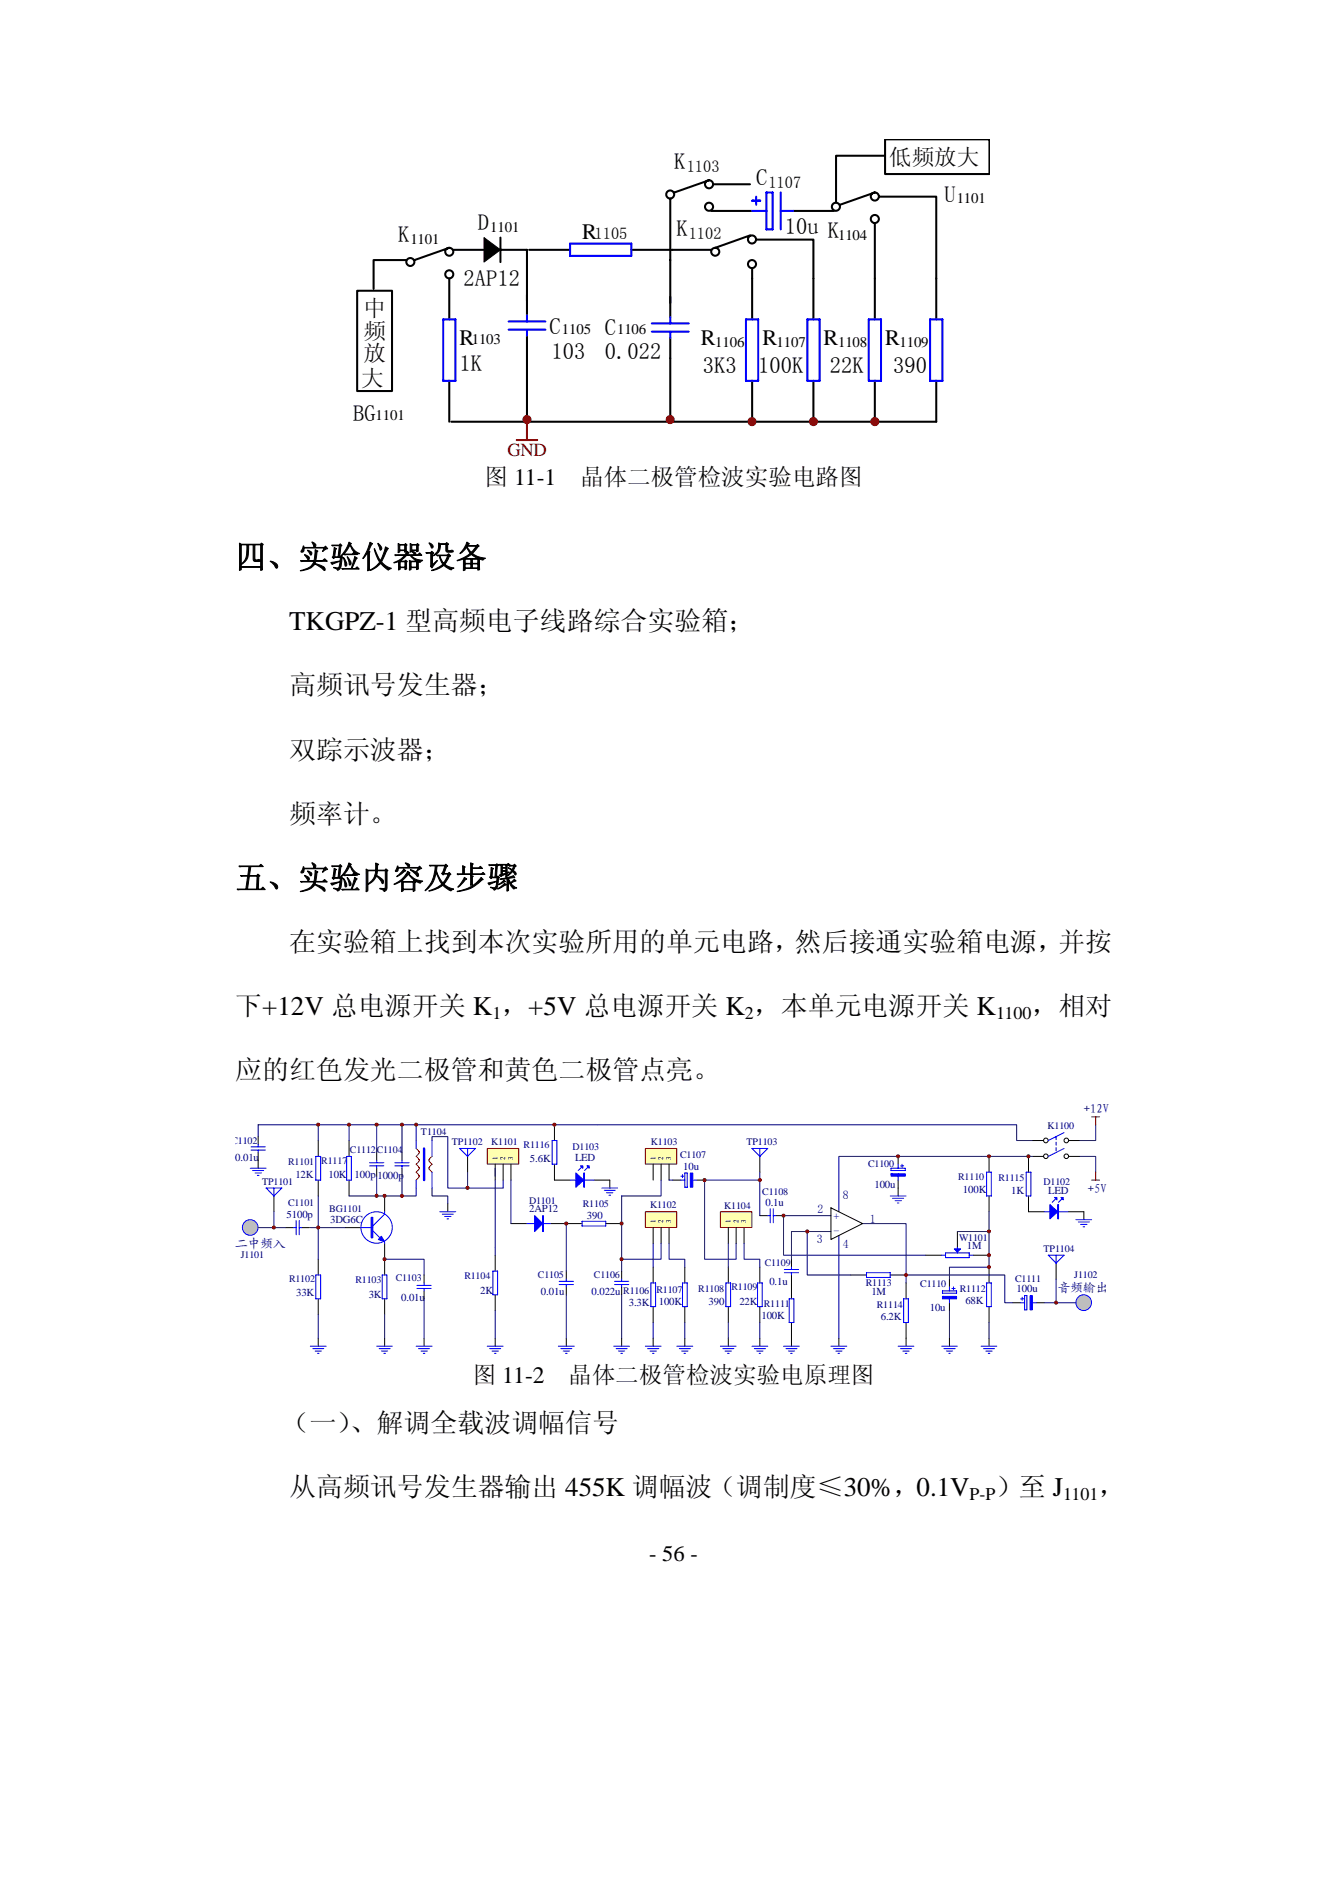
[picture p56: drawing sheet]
<svg xmlns="http://www.w3.org/2000/svg" width="210mm" height="297mm" viewBox="0 0 210 297" stroke-linecap="round" stroke-linejoin="round" font-family="sans-serif">
<defs><g id="words">
<g font-size="4.9">
<text x="37" y="89.3">四、实验仪器设备</text>
<text x="37" y="139.7">五、实验内容及步骤</text>
</g>
<g font-size="4.2">
<text x="45.4" y="99.1">TKGPZ-1 型高频电子线路综合实验箱；</text>
<text x="45.4" y="109.2">高频讯号发生器；</text>
<text x="45.4" y="119.3">双踪示波器；</text>
<text x="45.4" y="129.4">频率计。</text>
<text x="45.4" y="149.5">在实验箱上找到本次实验所用的单元电路，然后接通实验箱电源，并按</text>
<text x="37" y="159.6">下+12V 总电源开关 K ，+5V 总电源开关 K ，本单元电源开关 K</text>
<text x="162.1" y="159.6">，相对</text>
<text x="37" y="169.7">应的红色发光二极管和黄色二极管点亮。</text>
<text x="44.4" y="225.2">（一）</text>
<text x="55" y="225.2">、解调全载波调幅信号</text>
<text x="45.4" y="235.3">从高频讯号发生器输出 455K 调幅波（调制度≤30%，0.1V</text>
<text x="156.5" y="235.3">）至 J</text>
<text x="172.7" y="235.3">，</text>
</g>
<g font-size="3.7">
<text x="76.2" y="76.2">图 11-1</text>
<text x="91.2" y="76.2">晶体二极管检波实验电路图</text>
<text x="74.3" y="217.5">图 11-2</text>
<text x="89.3" y="217.5">晶体二极管检波实验电原理图</text>
</g>
<g font-size="3.5">
<text x="106" y="26.5">K</text>
<text x="118.9" y="29.1">C</text>
<text x="139.8" y="25.9">低频放大</text>
<text x="148.4" y="31.7">U</text>
<text x="62.6" y="38.1">K</text>
<text x="75.1" y="36.2">D</text>
<text x="91.5" y="37.5">R</text>
<text x="106.3" y="37.2">K</text>
<text x="123.4" y="36.9">10u K</text>
<text x="72.9" y="44.9">2AP12</text>
<text x="57.1" y="49.7">中</text>
<text x="57.1" y="53.3">频</text>
<text x="86.4" y="52.6">C</text>
<text x="95.1" y="52.6">C</text>
<text x="57.1" y="56.8">放</text>
<text x="72.2" y="54.3">R</text>
<text x="72.2" y="58.4">1K</text>
<text x="86.7" y="56.5">103</text>
<text x="95.1" y="56.5">0.022</text>
<text x="110.2" y="54.3">R</text>
<text x="110.5" y="58.7">3K3</text>
<text x="119.2" y="58.7">100K</text>
<text x="119.8" y="54.3">R</text>
<text x="129.5" y="54.3">R</text>
<text x="130.4" y="58.7">22K</text>
<text x="139.1" y="54.3">R</text>
<text x="140.4" y="58.7">390</text>
<text x="56.8" y="60.6">大</text>
<text x="55.5" y="66.1">BG</text>
<text x="102" y="245.4">- 56 -</text>
</g>
<text font-size="2.9" fill="#800000" x="79.8" y="71.7">GND</text>
<g font-size="2.8">
<text x="77.4" y="160.2">1</text>
<text x="117.1" y="160.2">2</text>
<text x="156.5" y="160.2">1100</text>
<text x="152.4" y="235.8">P-P</text>
<text x="167.1" y="235.8">1101</text>
</g>
<g font-size="2.6">
<text x="107.9" y="27">1103</text>
<text x="120.8" y="29.6">1107</text>
<text x="93.5" y="37.6">1105</text>
<text x="108.2" y="37.6">1102</text>
</g>
<g font-size="2.3">
<text x="150.4" y="32">1101</text>
<text x="64.5" y="38.4">1101</text>
<text x="77" y="36.5">1101</text>
<text x="131.7" y="37.8">1104</text>
<text x="88.3" y="52.6">1105</text>
<text x="97" y="52.6">1106</text>
<text x="74.1" y="54.2">1103</text>
<text x="112.4" y="54.5">1106</text>
<text x="122.1" y="54.5">1107</text>
<text x="131.7" y="54.5">1108</text>
<text x="141.4" y="54.5">1109</text>
<text x="59" y="66.1">1101</text>
</g>
<g font-size="2" fill="#000080">
<text x="170.3" y="175">+12V</text>
<text x="171" y="187.5">+5V</text>
<text x="37" y="196.2">二中频入</text>
<text x="166.2" y="203.2">音频输出</text>
</g>
<g font-size="1.9" fill="#000080">
<text x="128.5" y="190.8">2</text>
<text x="132.5" y="188.6">8</text>
<text x="128.4" y="195.4">3</text>
<text x="131" y="194.3">-</text>
<text x="132.5" y="196.3">4</text>
<text x="136.7" y="192.3">1</text>
</g>
<g font-size="1.7" fill="#000080">
<text x="37" y="182.6">0.01u</text>
<text x="46.4" y="185.3">12K</text>
<text x="51.6" y="185.2">10K</text>
<text x="55.7" y="185.3">100p</text>
<text x="59.3" y="185.4">1000p</text>
<text x="83.3" y="182.8">5.6K</text>
<text x="90.4" y="182.6">LED</text>
<text x="107.4" y="183.9">10u</text>
<text x="45" y="191.5">5100p</text>
<text x="83.2" y="190.6">2AP12</text>
<text x="92.2" y="191.6">390</text>
<text x="120.3" y="189.7">0.1u</text>
<text x="131" y="191.7">+</text>
<text x="137.4" y="186.8">100u</text>
<text x="151.3" y="187.7">100K</text>
<text x="158.9" y="187.8">1K</text>
<text x="164.8" y="187.8">LED</text>
<text x="51.9" y="192.3">3DG6C</text>
<text x="152" y="196.4">1M</text>
<text x="46.5" y="203.8">33K</text>
<text x="75.5" y="203.5">2K</text>
<text x="85" y="203.6">0.01u</text>
<text x="93" y="203.6">0.022u R1106</text>
<text x="120.9" y="202.1">0.1u</text>
<text x="136.9" y="203.7">1M</text>
<text x="159.8" y="203.2">100u</text>
<text x="58" y="204.1">3K</text>
<text x="63.1" y="204.6">0.01u</text>
<text x="98.8" y="205.3">3.3K</text>
<text x="103.5" y="205.2">100K</text>
<text x="111.4" y="205.2">390</text>
<text x="116.2" y="205.2">22K</text>
<text x="119.7" y="207.4">100K</text>
<text x="138.4" y="207.6">6.2K</text>
<text x="146.1" y="206.2">10u</text>
<text x="151.7" y="205.1">68K</text>
</g>
<g font-size="1.6" fill="#000080">
<text x="36.4" y="179.9">C1102</text>
<text x="66.2" y="178.5">T1104</text>
<text x="71" y="180">TP1102</text>
<text x="77.2" y="180">K1101</text>
<text x="117.3" y="180">TP1103</text>
<text x="164.6" y="177.6">K1100</text>
<text x="45.3" y="183.2">R1101</text>
<text x="50.5" y="183.1">R1117</text>
<text x="55" y="181.4">C1112C1104</text>
<text x="82.3" y="180.6">R1116</text>
<text x="90" y="180.8">D1103</text>
<text x="102.3" y="180.1">K1103</text>
<text x="106.9" y="182.1">C1107</text>
<text x="136.4" y="183.5">C1100</text>
<text x="150.6" y="185.6">R1110</text>
<text x="156.9" y="185.7">R1115</text>
<text x="41.2" y="186.3">TP1101</text>
<text x="45.3" y="189.7">C1101</text>
<text x="51.8" y="190.6">BG1101</text>
<text x="83.2" y="189.3">D1101</text>
<text x="91.6" y="189.8">R1105</text>
<text x="102.2" y="189.9">K1102</text>
<text x="113.8" y="190.1">K1104</text>
<text x="119.8" y="187.9">C1108</text>
<text x="164" y="186.3">D1102</text>
<text x="37.8" y="197.9">J1101</text>
<text x="150.7" y="195.2">W1101</text>
<text x="164" y="196.9">TP1104</text>
<text x="45.4" y="201.6">R1102</text>
<text x="55.9" y="201.8">R1103</text>
<text x="62.2" y="201.5">C1103</text>
<text x="73" y="201.1">R1104</text>
<text x="84.5" y="201">C1105</text>
<text x="93.3" y="201">C1106</text>
<text x="103.2" y="203.2">R1107</text>
<text x="109.7" y="203.1">R1108</text>
<text x="115" y="202.9">R1109</text>
<text x="120.2" y="199">C1109</text>
<text x="136.1" y="202.2">R1113</text>
<text x="144.6" y="202.4">C1110</text>
<text x="150.9" y="203.1">R1112</text>
<text x="159.5" y="201.6">C1111</text>
<text x="168.8" y="201">J1102</text>
<text x="120.1" y="205.5">R1111</text>
<text x="137.8" y="205.6">R1114</text>
</g>
<g font-size="1.1">
<text x="78.2" y="182.3" transform="rotate(-90 78.2 182.3)">1</text>
<text x="79.4" y="182.3" transform="rotate(-90 79.4 182.3)">2</text>
<text x="80.7" y="182.3" transform="rotate(-90 80.7 182.3)">3</text>
<text x="103" y="182.3" transform="rotate(-90 103 182.3)">1</text>
<text x="104.2" y="182.3" transform="rotate(-90 104.2 182.3)">2</text>
<text x="105.5" y="182.3" transform="rotate(-90 105.5 182.3)">3</text>
<text x="103" y="192.3" transform="rotate(-90 103 192.3)">1</text>
<text x="104.2" y="192.3" transform="rotate(-90 104.2 192.3)">2</text>
<text x="105.5" y="192.3" transform="rotate(-90 105.5 192.3)">3</text>
<text x="114.8" y="192.3" transform="rotate(-90 114.8 192.3)">1</text>
<text x="116.1" y="192.3" transform="rotate(-90 116.1 192.3)">2</text>
<text x="117.3" y="192.3" transform="rotate(-90 117.3 192.3)">3</text>
</g>
</g></defs>
<g fill="none" stroke="#000" stroke-width=".32">
<path d="M70.6 39l-5.4 1.9M71.3 39.3h11.5v10.3M78.7 37.4v3.8M83.2 39.3h6.4M99.2 39.3h12.6M105.3 31.2v18.7M111.5 28.3l-5.5 2M111.8 33.2h6.4M112.1 29h5.8M117.9 37l-5.5 2M118.9 37.7h8.9v12.5M124.7 33.2h6.4"/>
<path d="M137.5 35.1v15.1M137.5 30.3l-5.5 1.9M138.2 30.9h9v19.3M139.1 21.9h16.4v5.5h-16.4zM139.1 24.5h-7.7v7.4M56.1 45.7h5.5v15.8h-5.5zM63.9 40.9h-5.2v4.5M70.6 43.8v6.4M70.6 59.9v6.4M82.8 52.8v13.2M105.3 53.1v13.2M118.2 42.2v8"/>
<path d="M118.2 59.9v6.4M127.8 59.9v6.4M137.5 59.9v6.4M147.2 59.9v6.4h-76.3"/>
<circle cx="70.6" cy="39.6" r=".63"/>
<circle cx="105.3" cy="30.6" r=".63"/>
<circle cx="111.4" cy="32.5" r=".64"/>
<circle cx="111.4" cy="29" r=".64"/>
<circle cx="112.4" cy="39.6" r=".63"/>
<circle cx="118.2" cy="37.7" r=".64"/>
<circle cx="131.4" cy="32.5" r=".64"/>
<circle cx="137.5" cy="30.9" r=".64"/>
<circle cx="137.5" cy="34.4" r=".64"/>
<circle cx="64.5" cy="41.2" r=".63"/>
<circle cx="70.6" cy="43.1" r=".64"/>
<circle cx="118.2" cy="41.5" r=".64"/>
</g>
<g fill="none" stroke="#00f" stroke-width=".32">
<path d="M89.6 38.3h9.6v1.9h-9.6zM118.2 31.6h1.3M118.2 33.2h2.3M118.9 30.9v1.3M120.5 30.3h.9v5.8h-.9zM122.7 33.2h2M122.7 30.3v5.8M69.7 50.2h1.9v9.7h-1.9zM79.9 50.5h5.8M79.9 51.8h5.8M82.8 49.6v.9M82.8 51.8v1"/>
<path d="M102.4 50.9h5.8M102.4 52.2h5.8M105.3 49.9v1M105.3 52.2v.9M117.2 50.2h2v9.7h-2zM126.9 50.2h1.9v9.7h-1.9zM136.5 50.2h2v9.7h-2zM146.2 50.2h1.9v9.7h-1.9z"/>
</g>
<path d="M76.1 37.4l2.6 1.9-2.6 1.9z" fill="#000" stroke="#000" stroke-width=".16"/>
<g fill="#800000" stroke="#800000" stroke-width=".16">
<circle cx="137.5" cy="66.3" r=".64"/>
<circle cx="127.8" cy="66.3" r=".64"/>
<circle cx="118.2" cy="66.3" r=".64"/>
<circle cx="105.3" cy="66" r=".63"/>
<circle cx="82.8" cy="66" r=".64"/>
</g>
<path d="M81.2 69.2h3.2M82.8 66v3.2" fill="none" stroke="#800000" stroke-width=".32"/>
<path d="M65.4 180.6l.4 .5h.1v.2h-.1l-.4 .5 .4 .5h.1v.3h-.1l-.4 .5 .4 .5h.1v.2h-.1l-.4 .5 .4 .5h.1v.3h-.1l-.4 .5M67.9 181.8l-.4 .5h-.1v.3h.1l.4 .5-.4 .5h-.1v.2h.1l.4 .5" fill="none" stroke="#f00" stroke-width=".16"/>
<g fill="none" stroke="#00f" stroke-width=".16">
<path d="M40.6 180v.3M65.4 179.3v1.3M67.9 179.3v2.5M39.3 183.7h2.5M39.5 180.8h2.2M39.5 180.3h2.2M39.7 184.1h1.7M40.1 184.4h1M40.4 184.8h.3M40.6 180.8v.4M46.2 193h.3M46.5 191.9v2.3"/>
<path d="M47 193h.4M47 191.9v2.3M62.1 183.3h2.2M62.1 182.8h2.2M63.2 182.5v.3M63.2 183.3v.4M65.4 185.6v1.2M67.9 184.3v2.5M69.1 190.5h2.5M69.5 190.9h1.7M69.9 191.3h1M70.3 191.7h.2"/>
<path d="M107 185.6h.6M107 185h.5M107.3 184.7v.5M107.6 184.4h.4v2.3h-.4zM108.5 185.6h1M120.7 191.2h.4M121.1 190.1v2.2M121.5 191.2h.4M121.5 190.1v2.2M123.3 199.6h2.2M124.4 199.3v.3M139.9 188.1h2.5"/>
<path d="M140 183.7h2.3v.4h-2.3zM140.3 188.4h1.7M140.7 188.8h1M141 189.2h.3M141.2 183.1v.6M141.2 184.6v1M141.5 183.3h.5M141.8 183.1v.5M48.8 211.7h2.5M49.1 212.1h1.8M49.5 212.4h1M49.9 212.8h.2"/>
<path d="M59.2 211.7h2.5M59.6 212.1h1.7M59.9 212.4h1M60.3 212.8h.3M65.4 211.7h2.5M65.5 202.6h2.3M65.5 202.1h2.3M65.8 212.1h1.7M66.2 212.4h1M66.5 212.8h.3M66.7 201.7v.4M66.7 202.6v.4"/>
<path d="M76.6 211.7h2.5M77 212.1h1.7M77.3 212.4h1M77.7 212.8h.3M87.8 211.7h2.5M87.9 202h2.2M87.9 201.5h2.2M88.1 212.1h1.8M88.5 212.4h1M88.9 212.8h.2M89 201.1v.4M89 202v.4"/>
<path d="M96.5 211.7h2.4M96.6 202h2.2M96.6 201.5h2.2M96.8 212.1h1.8M97.2 212.4h1M97.6 212.8h.2M97.7 201.1v.4M97.7 202v.4M101.4 211.7h2.5M101.8 212.1h1.7M102.2 212.4h1M102.6 212.8h.2"/>
<path d="M106.4 211.7h2.5M106.8 212.1h1.7M107.1 212.4h1M107.5 212.8h.3M113.2 211.7h2.5M113.6 212.1h1.7M114 212.4h1M114.3 212.8h.3M118.2 211.7h2.5M118.6 212.1h1.7M118.9 212.4h1M119.3 212.8h.2"/>
<path d="M123.3 200.1h2.2M124.4 200.1v.4M130.6 211.7h2.5M131 212.1h1.7M131.4 212.4h1M131.7 212.8h.3M148.1 203h2.2v.3h-2.2zM149.2 202.4v.6M149.2 203.9v1M149.6 202.6h.5M149.9 202.4v.5M154.2 211.7h2.5"/>
<path d="M154.6 212.1h1.7M154.9 212.4h1M155.3 212.8h.3M160.4 204.9h.6M160.4 204.2h.5M160.7 204v.5M161 203.7h.4v2.3h-.4zM161.9 204.9h1"/>
</g>
<path d="M66.7 180.6v5" fill="none" stroke="#00f" stroke-width=".37"/>
<g fill="none" stroke="#000" stroke-width=".16">
<path d="M40.6 178.7v1.3M40.6 181.2v2.5M44.9 193h1.3M47.4 193h1.2M63.2 181.2v1.3M63.2 183.7v1.3M70.4 189.3v1.2M89 199.9v1.2M97.7 199.9v1.2M105.8 185.6h1.2M109.5 185.6h1.2M119.4 191.2h1.3"/>
<path d="M121.9 191.2h1.2M124.4 198v1.3M141.2 181.8v1.3M141.2 185.6v2.5M50 210.4v1.3M60.5 210.4v1.3M66.7 200.5v1.2M66.7 203v1.2M66.7 210.4v1.3M77.8 210.4v1.3M89 202.4v1.2M89 210.4v1.3"/>
<path d="M97.7 202.4v1.2M97.7 210.4v1.3M102.7 210.4v1.3M107.6 210.4v1.3M114.5 210.4v1.3M119.4 210.4v1.3M124.4 200.5v1.2M131.8 210.4v1.3M149.2 201.1v1.3M149.2 204.9v1.2M155.4 210.4v1.3M159.2 204.9h1.2"/>
<path d="M162.9 204.9h1.2"/>
</g>
<g fill="#00f" stroke="#00f" stroke-width=".16">
<path d="M148.1 203.9v.3h2.2v-.3z" fill-rule="evenodd"/>
<path d="M108.5 184.4h.4v2.3h-.4z" fill-rule="evenodd"/>
<path d="M161.9 203.7h.4v2.3h-.4z" fill-rule="evenodd"/>
<path d="M140 184.6v.4h2.3v-.4z" fill-rule="evenodd"/>
</g>
<path d="M101.5 190.6h4.9v2.4h-4.9z" fill="#ffffb0"/>
<path d="M101.4 190.5h5v2.5h-5z" fill="none" stroke="#800000" stroke-width=".16"/>
<path d="M102.7 193v2.5M103.9 193v2.5M105.2 193v2.5" fill="none" stroke="#000" stroke-width=".16"/>
<path d="M76.6 180.6h4.9v2.4h-4.9z" fill="#ffffb0"/>
<path d="M76.6 180.6h4.9v2.4h-4.9z" fill="none" stroke="#800000" stroke-width=".16"/>
<path d="M77.8 183.1v2.5M79.1 183.1v2.5M80.3 183.1v2.5" fill="none" stroke="#000" stroke-width=".16"/>
<path d="M101.5 180.6h4.9v2.4h-4.9z" fill="#ffffb0"/>
<path d="M101.4 180.6h5v2.4h-5z" fill="none" stroke="#800000" stroke-width=".16"/>
<path d="M102.7 183.1v2.5M103.9 183.1v2.5M105.2 183.1v2.5" fill="none" stroke="#000" stroke-width=".16"/>
<path d="M113.2 190.6h5v2.4h-5z" fill="#ffffb0"/>
<path d="M113.2 190.5h5v2.5h-5z" fill="none" stroke="#800000" stroke-width=".16"/>
<g fill="none" stroke="#000" stroke-width=".16">
<path d="M50 179.3v2.5M87.1 176.9v2.4M162.3 179.3h1.7M168 179.3h1.7M50 185.6v2.5M50 198v2.5M54.2 193h2.5M60.5 188.1v2.4M60.5 195.5v5M77.8 197.4v2.5M80.3 192.4h2.5M86.5 192.4h5"/>
<path d="M87.1 183.1v2.5M95.2 192.4h2.5M102.7 199.3v2.4M107.6 199.3v2.4M114.5 193v2.5M114.5 199.3v2.4M115.7 193v2.5M116.9 193v2.5M119.4 199.3v2.4M145.5 197.4h2.5M150.5 193.7v2.5M153 197.4h2.4"/>
<path d="M155.4 181.8v2.5M155.4 188.1v2.4M155.4 199.3v2.4M161.6 188.1v2.4h2.5M161.6 181.8v2.5M162.3 181.8h1.7M167.9 190.5h2.4M168 181.8h1.7M50 204.2v2.5M60.5 204.2v2.5M77.8 203.6v2.5M102.7 205.5v2.5"/>
<path d="M107.6 205.5v2.5M114.5 205.5v2.5M119.4 205.5v2.5M124.4 201.7v2.5M124.4 208v2.4M133.7 200.5h2.5M139.9 200.5h2.5M142.4 201.7v2.5M142.4 208v2.4M155.4 205.5v2.5"/>
<circle cx="164.4" cy="179.3" r=".37"/>
<circle cx="167.6" cy="179.3" r=".37"/>
<circle cx="164.4" cy="181.8" r=".36"/>
<circle cx="167.6" cy="181.8" r=".36"/>
</g>
<g fill="none" stroke="#00f" stroke-width=".16">
<path d="M86.8 179.3h.7v3.8h-.7zM166 178.7v.5M166 179.6v.5M167.2 178.1l-2.4 1.2M49.6 181.8h.8v3.8h-.8zM56.7 193h1.9M58.6 193.5l1.1 1.1M60.5 190.5v.4l-1.9 1.9M60.5 195.3v.2M77.5 199.9h.7v3.7h-.7zM82.8 192.4h3.7M91.5 192h3.7v.8h-3.7z"/>
<path d="M148 197.4h.6M148.6 197h3.7v.8h-3.7zM150.5 196.2v.8M152.3 197.4h.7M155.1 184.3h.7v3.8h-.7zM161.3 184.3h.7v3.8h-.7zM164.1 190.5h3.8M165.9 188.6l-.5 .5M166 180.5v.5M166.9 188.6l-.5 .5M167.2 180.6l-2.4 1.2M49.6 200.5h.8v3.7h-.8z"/>
<path d="M60.1 200.5h.7v3.7h-.7zM102.3 201.7h.7v3.8h-.7zM107.3 201.7h.7v3.8h-.7zM114.1 201.7h.7v3.8h-.7zM119.1 201.7h.7v3.8h-.7zM124 204.2h.8v3.8h-.8zM136.2 200.1h3.7v.8h-3.7zM142 204.2h.8v3.8h-.8zM155.1 201.7h.7v3.8h-.7z"/>
<circle cx="59.2" cy="193" r="2.47"/>
</g>
<g fill="#00f" stroke="#00f" stroke-width=".16">
<path d="M165 189.4l1.2 1.1-1.2 1.2z"/>
<path d="M166.8 188.3h.3v.4z"/>
<path d="M165.8 188.3h.3v.4z"/>
<path d="M59.9 194.4l.6 .9-1-.4z"/>
<path d="M150 196.4h1l-.5 .5z"/>
<path d="M84 191.2l1.3 1.2-1.3 1.3z"/>
<path d="M166.2 189.4h.2v2.3h-.2z" fill-rule="evenodd"/>
<path d="M58.3 191.4h.3v3.2h-.3z" fill-rule="evenodd"/>
<path d="M85.3 191.2h.1v2.5h-.1z" fill-rule="evenodd"/>
</g>
<circle cx="39.3" cy="193" r="1.23" fill="#c0c0c0" stroke="#00f" stroke-width=".16"/>
<path d="M43.1 188.1v2.4M87.1 185.6h2.5M93.3 185.6h2.5M124.4 210.4v1.3M142.4 210.4v1.3M149.2 210.4v1.3" fill="none" stroke="#000" stroke-width=".16"/>
<g fill="none" stroke="#00f" stroke-width=".16">
<path d="M41.8 186.8h2.5l-1.2 1.3zM43.1 186.8v1.3M89.6 185.6h3.7M91.4 183.6l-.5 .5M92.4 183.6l-.5 .5M123.1 211.7h2.5M123.5 212.1h1.8M123.9 212.4h1M124.3 212.8h.2M141.2 211.7h2.4M141.5 212.1h1.8M141.9 212.4h1"/>
<path d="M142.3 212.8h.2M148 211.7h2.5M148.4 212.1h1.7M148.7 212.4h1M149.1 212.8h.3"/>
</g>
<g fill="none" stroke="#000080" stroke-width=".16">
<path d="M50 176.9v2.4M63.2 176.9v4.3M65.4 176.9v2.4M94 176.9h-53.4v1.8M154.2 176.9h5.6v2.4h2.5M172.2 176.9v2.4h-2.5M50 188.1v9.9M50 193h4.2M60.5 198h6.2v2.5M63.2 185v3.1M67.9 186.8v1.3h2.5v1.2M77.8 196.2v1.2"/>
<path d="M89 192.4v7.5M102.7 195.5v3.8M114.5 195.5v3.8M126.9 193.7v6.8h6.8M130.6 193.7h-6.2v4.3M131.8 194.3v16.1M150.5 193.7h4.9M154.2 181.8h8.1M155.4 190.5v8.8h-6.2v1.8M169.7 181.8h2.5v2.5M50 206.7v3.7M60.5 206.7v3.7"/>
<path d="M66.7 204.2v6.2M77.8 206.1v4.3M89 203.6v6.8M97.7 203.6v6.8M102.7 208v2.4M107.6 208v2.4M114.5 208v2.4M119.4 208v2.4M142.4 200.5v1.2M149.2 206.1v4.3M155.4 208v2.4"/>
</g>
<path d="M171.6 175.6h1.2M172.2 175.6v1.3M171.6 185.6h1.2M172.2 184.3v1.3" fill="none" stroke="#800000" stroke-width=".16"/>
<g fill="#00f" stroke="#00f" stroke-width=".16">
<path d="M90.5 184.4l1.2 1.2-1.2 1.1z"/>
<path d="M92.2 183.3h.4v.4z"/>
<path d="M91.2 183.3h.4v.4z"/>
<path d="M91.7 184.4h.2v2.3h-.2z" fill-rule="evenodd"/>
</g>
<circle cx="170.3" cy="204.8" r="1.23" fill="#c0c0c0" stroke="#00f" stroke-width=".16"/>
<path d="M54.9 179.3v2.5M54.9 185.6v2.5M59.2 181.2v1.3M59.2 183.7v1.3M73.5 181.8v2.5M95.8 185.6v1.2M119.4 181.8v2.5M130.6 189.9l5 2.5-5 2.5zM166 198.6v2.5M170.3 190.5v1.3" fill="none" stroke="#000" stroke-width=".16"/>
<g fill="none" stroke="#00f" stroke-width=".16">
<path d="M54.5 181.8h.7v3.8h-.7zM58.1 183.3h2.2M58.1 182.8h2.2M59.2 182.5v.3M59.2 183.3v.4M72.2 180.6h2.5l-1.2 1.2zM73.5 180.6v1.2M94.6 186.8h2.5M95 187.2h1.7M95.3 187.6h1M95.7 187.9h.3M118.2 180.6h2.5l-1.3 1.2z"/>
<path d="M119.4 180.6v1.2M164.8 197.4h2.4l-1.2 1.2zM166 197.4v1.2M169.1 191.8h2.5M169.5 192.2h1.7M169.8 192.5h1M170.2 192.9h.3"/>
</g>
<g fill="none" stroke="#000080" stroke-width=".16">
<path d="M54.9 176.9v2.4M59.2 176.9v4.3M67.9 179.3v-.6h2.5v8.1h3.1M94 176.9h60.2M40.6 193h4.3M43.1 190.5v2.5M48.8 193h1.2M54.9 188.1h4.3M59.2 185v3.1h6.2v-1.3M73.5 184.3v2.5M77.8 183.7v1.3M77.8 185.6v10.6"/>
<path d="M79.1 185.6v1.2h-5.6M80.3 185.6v6.8M103.9 185.6v2.5h-6.2v11.8M103.9 195.5v2.5h-6.2M105.2 195.5v2.5h2.4v1.3M105.2 185.6h.6M116.9 195.5v2.5h2.5v1.3M119.4 185.6h-8.7v12.4h5v-2.5M119.4 184.3v6.9M130.6 191.2h-7.5v6.2h22.4M135.6 192.4h6.8v8.1h15.5v4.4h1.3M154.2 181.8h-22.4v8.7"/>
<path d="M164.1 204.9h5M166 201.1v3.8"/>
</g>
<g fill="#800000" stroke="#800000" stroke-width=".16">
<circle cx="60.4" cy="198" r=".24"/>
<circle cx="59.2" cy="176.9" r=".24"/>
<circle cx="59.2" cy="188.1" r=".24"/>
<circle cx="54.9" cy="176.9" r=".24"/>
<circle cx="65.4" cy="176.8" r=".23"/>
<circle cx="60.4" cy="188.1" r=".24"/>
<circle cx="73.5" cy="186.8" r=".24"/>
<circle cx="89" cy="192.4" r=".24"/>
<circle cx="97.7" cy="198" r=".24"/>
<circle cx="97.7" cy="192.4" r=".24"/>
<circle cx="110.7" cy="185.6" r=".24"/>
<circle cx="119.4" cy="185.6" r=".24"/>
<circle cx="155.4" cy="197.4" r=".24"/>
<circle cx="161.6" cy="181.8" r=".24"/>
<circle cx="155.4" cy="199.2" r=".24"/>
<circle cx="155.4" cy="181.8" r=".24"/>
<circle cx="155.4" cy="193.6" r=".24"/>
<circle cx="166" cy="204.8" r=".24"/>
<circle cx="87.1" cy="176.9" r=".24"/>
<circle cx="141.2" cy="181.8" r=".24"/>
<circle cx="142.4" cy="200.5" r=".24"/>
<circle cx="126.9" cy="193.6" r=".24"/>
<circle cx="123.1" cy="191.2" r=".23"/>
<circle cx="63.2" cy="176.9" r=".24"/>
<circle cx="63.2" cy="188.1" r=".24"/>
<circle cx="43.1" cy="193" r=".23"/>
<circle cx="50" cy="176.9" r=".24"/>
<circle cx="50" cy="193" r=".24"/>
</g>
<use href="#words"/>
</svg>
